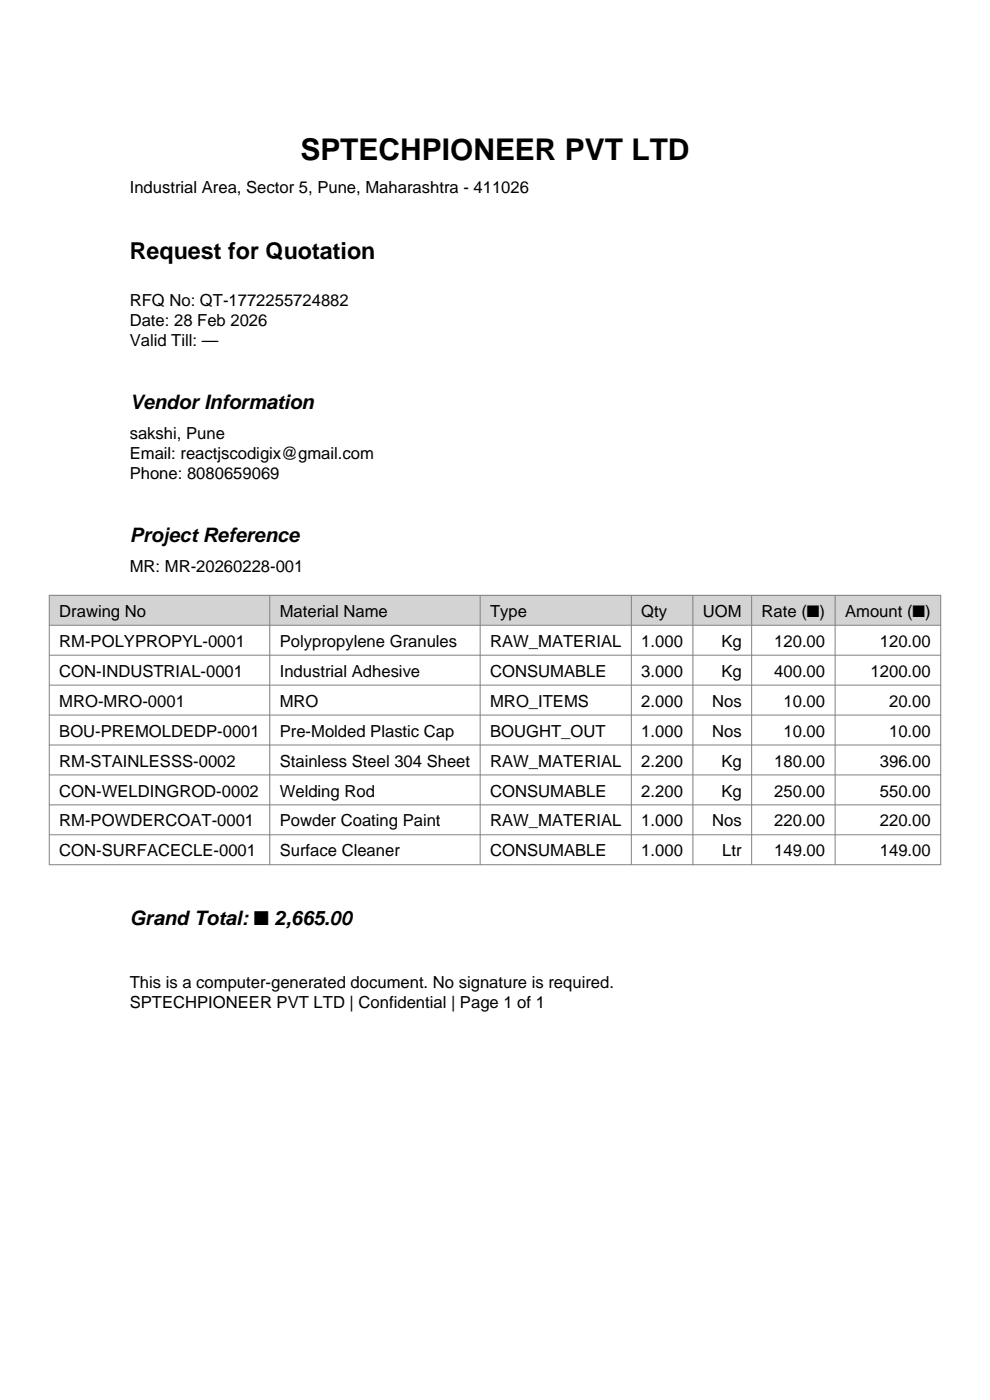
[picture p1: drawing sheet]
<svg xmlns="http://www.w3.org/2000/svg" width="210mm" height="297mm" viewBox="0 0 210 297" stroke-linecap="round" stroke-linejoin="round" font-family="sans-serif">
<defs><g id="words">
<text font-size="6.3" x="63.7" y="33.9">SPTECHPIONEER PVT LTD</text>
<text font-size="4.9" x="27.5" y="55">Request for Quotation</text>
<g font-size="4.2">
<text x="27.5" y="86.8">Vendor Information</text>
<text x="27.5" y="115">Project Reference</text>
<text x="27.5" y="196.1">Grand Total: ■ 2,665.00</text>
</g>
<g font-size="3.5">
<text x="27.5" y="40.9">Industrial Area, Sector 5, Pune, Maharashtra - 411026</text>
<text x="27.5" y="64.9">RFQ No: QT-1772255724882</text>
<text x="27.5" y="69.1">Date: 28 Feb 2026</text>
<text x="27.5" y="73.4">Valid Till: —</text>
<text x="27.5" y="93.1">sakshi, Pune</text>
<text x="27.5" y="97.4">Email: reactjscodigix@gmail.com</text>
<text x="27.5" y="101.6">Phone: 8080659069</text>
<text x="27.5" y="121.4">MR: MR-20260228-001</text>
<text x="12.6" y="130.9">Drawing No</text>
<text x="59.3" y="130.9">Material Name</text>
<text x="104" y="130.9">Type</text>
<text x="136" y="130.9">Qty</text>
<text x="149.1" y="130.9">UOM</text>
<text x="161.6" y="130.9">Rate (■)</text>
<text x="179.3" y="130.9">Amount (■)</text>
<text x="12.6" y="137.2">RM-POLYPROPYL-0001</text>
<text x="59.3" y="137.2">Polypropylene Granules</text>
<text x="104" y="137.2">RAW_MATERIAL</text>
<text x="136" y="137.2">1.000</text>
<text x="153" y="137.2">Kg</text>
<text x="164.2" y="137.2">120.00</text>
<text x="186.6" y="137.2">120.00</text>
<text x="12.6" y="143.6">CON-INDUSTRIAL-0001</text>
<text x="59.3" y="143.6">Industrial Adhesive</text>
<text x="104" y="143.6">CONSUMABLE</text>
<text x="136" y="143.6">3.000</text>
<text x="153" y="143.6">Kg</text>
<text x="164.2" y="143.6">400.00</text>
<text x="184.7" y="143.6">1200.00</text>
<text x="12.6" y="149.9">MRO-MRO-0001</text>
<text x="59.3" y="149.9">MRO</text>
<text x="104" y="149.9">MRO_ITEMS</text>
<text x="136" y="149.9">2.000</text>
<text x="151.1" y="149.9">Nos</text>
<text x="166.2" y="149.9">10.00</text>
<text x="188.6" y="149.9">20.00</text>
<text x="12.6" y="156.3">BOU-PREMOLDEDP-0001</text>
<text x="59.3" y="156.3">Pre-Molded Plastic Cap</text>
<text x="104" y="156.3">BOUGHT_OUT</text>
<text x="136" y="156.3">1.000</text>
<text x="151.1" y="156.3">Nos</text>
<text x="166.2" y="156.3">10.00</text>
<text x="188.6" y="156.3">10.00</text>
<text x="12.6" y="162.6">RM-STAINLESSS-0002</text>
<text x="59.3" y="162.6">Stainless Steel 304 Sheet</text>
<text x="104" y="162.6">RAW_MATERIAL</text>
<text x="136" y="162.6">2.200</text>
<text x="153" y="162.6">Kg</text>
<text x="164.2" y="162.6">180.00</text>
<text x="186.6" y="162.6">396.00</text>
<text x="12.6" y="169">CON-WELDINGROD-0002</text>
<text x="59.3" y="169">Welding Rod</text>
<text x="104" y="169">CONSUMABLE</text>
<text x="136" y="169">2.200</text>
<text x="153" y="169">Kg</text>
<text x="164.2" y="169">250.00</text>
<text x="186.6" y="169">550.00</text>
<text x="12.6" y="175.3">RM-POWDERCOAT-0001</text>
<text x="59.3" y="175.3">Powder Coating Paint</text>
<text x="104" y="175.3">RAW_MATERIAL</text>
<text x="136" y="175.3">1.000</text>
<text x="151.1" y="175.3">Nos</text>
<text x="164.2" y="175.3">220.00</text>
<text x="186.6" y="175.3">220.00</text>
<text x="12.6" y="181.7">CON-SURFACECLE-0001</text>
<text x="59.3" y="181.7">Surface Cleaner</text>
<text x="104" y="181.7">CONSUMABLE</text>
<text x="136" y="181.7">1.000</text>
<text x="153.2" y="181.7">Ltr</text>
<text x="164.2" y="181.7">149.00</text>
<text x="186.6" y="181.7">149.00</text>
<text x="27.5" y="209.5">This is a computer-generated document. No signature is required.</text>
<text x="27.5" y="213.8">SPTECHPIONEER PVT LTD | Confidential | Page 1 of 1</text>
</g>
</g></defs>
<path d="M10.5 126.3h189v6.3h-189z" fill-rule="evenodd" fill="#d3d3d3"/>
<g fill="none" stroke="#808080" stroke-width=".21">
<path d="M10.5 126.3h189v57.1h-189zM10.5 132.6h189M10.5 139h189M57.2 126.3v57.1M101.9 126.3v57.1M133.9 126.3v57.1M147 126.3v57.1M159.4 126.3v57.1M177.1 126.3v57.1M10.5 145.3h189M10.5 151.7h189M10.5 158h189"/>
<path d="M10.5 164.4h189M10.5 170.7h189M10.5 177.1h189"/>
</g>
<use href="#words"/>
</svg>
